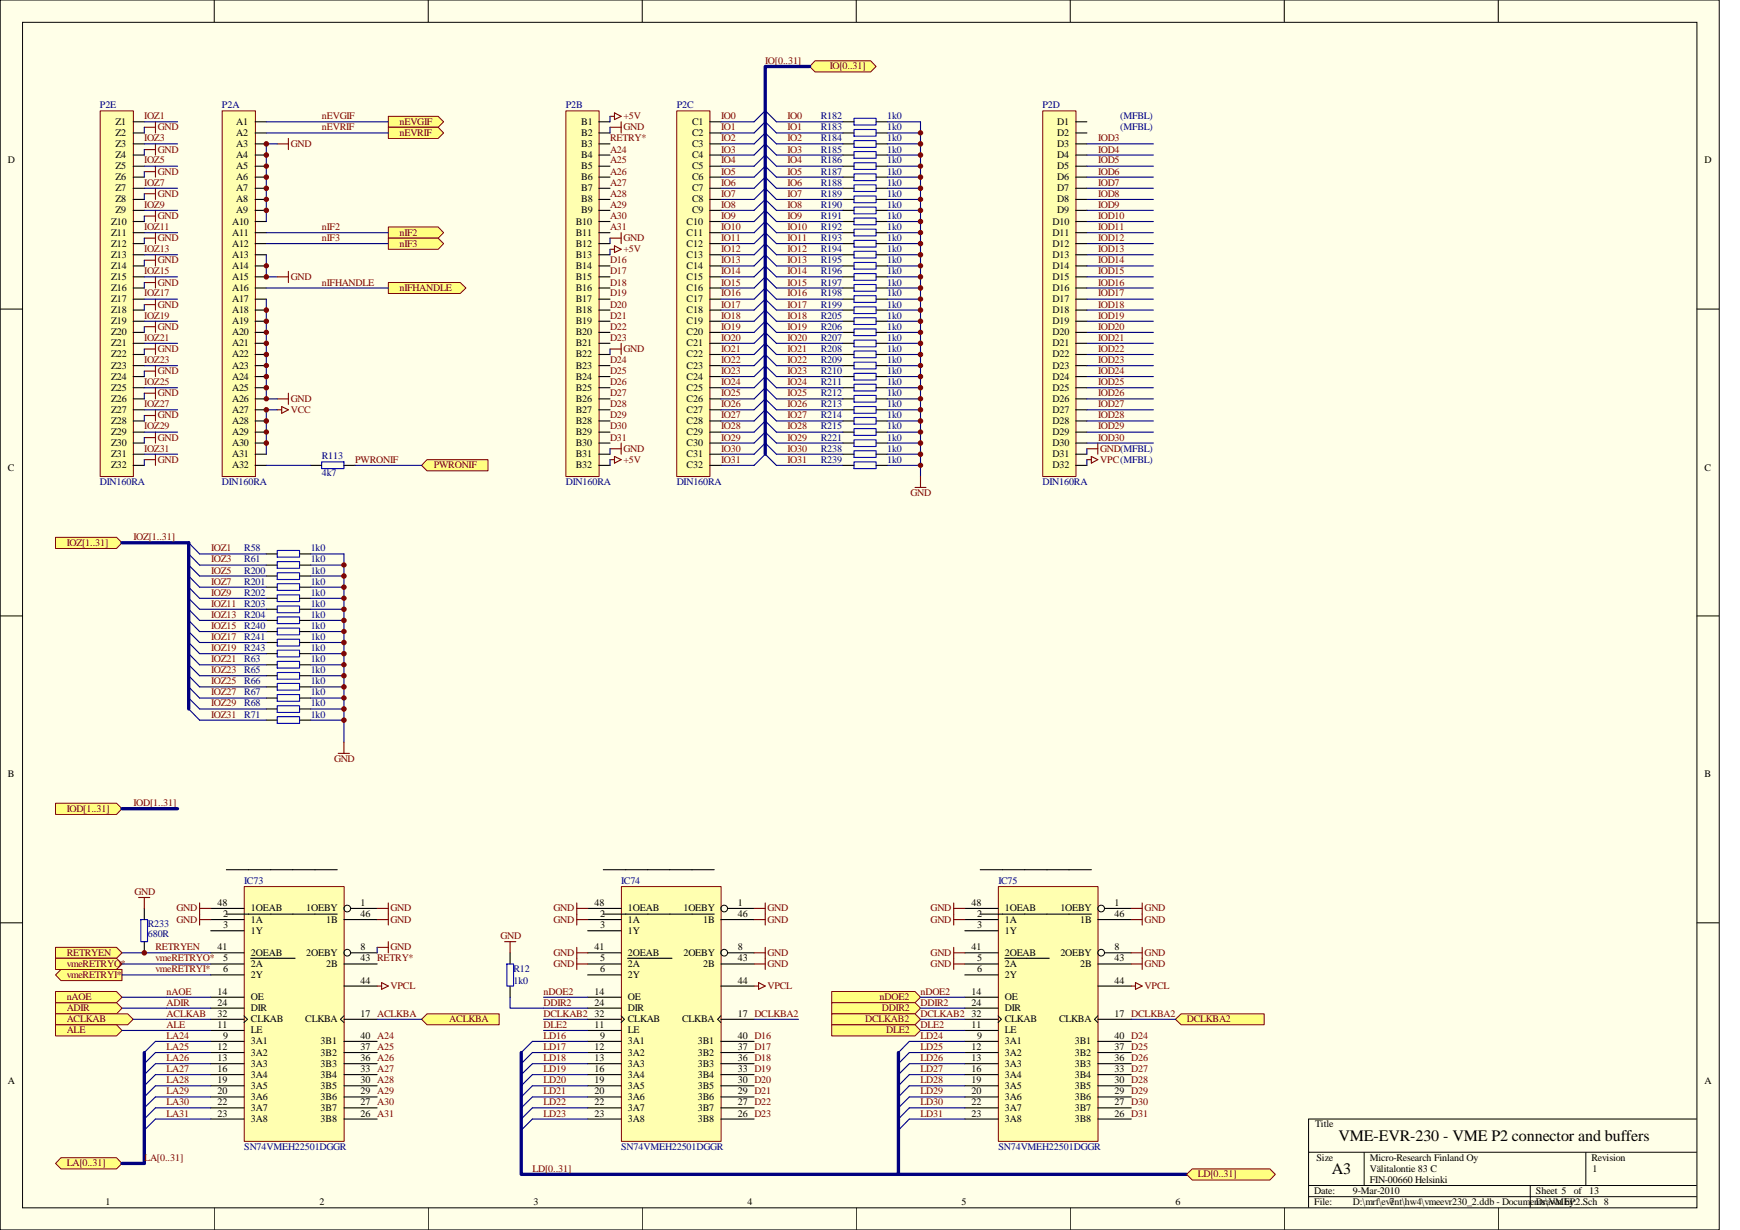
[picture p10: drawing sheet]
<svg xmlns="http://www.w3.org/2000/svg" width="297mm" height="210mm" viewBox="0 0 297 210" stroke-linecap="round" stroke-linejoin="round" font-family="sans-serif">
<defs><g id="words">
<g font-size="2.7">
<text x="228.5" y="194.7">VME-EVR-230 - VME P2 connector and buffers</text>
<text x="227.4" y="200.4">A3</text>
</g>
<g font-size="1.7" fill="#800000">
<text x="130.6" y="10.9">IO[0..31]</text>
<text x="141.6" y="11.9">IO[0..31]</text>
<text x="24.6" y="20.4">IOZ1</text>
<text x="26.9" y="22.2">GND</text>
<text x="54.9" y="20.4">nEVGIF</text>
<text x="54.9" y="22.2">nEVRIF</text>
<text x="68.2" y="21.3">nEVGIF</text>
<text x="68.2" y="23.2">nEVRIF</text>
<text x="106.4" y="22.2">GND</text>
<text x="106.4" y="20.4">+5V</text>
<text x="123.1" y="20.4">IO0</text>
<text x="123.1" y="22.2">IO1</text>
<text x="134.4" y="20.4">IO0</text>
<text x="134.4" y="22.2">IO1</text>
<text x="24.6" y="24.1">IOZ3</text>
<text x="24.6" y="27.9">IOZ5</text>
<text x="26.9" y="26">GND</text>
<text x="26.9" y="29.8">GND</text>
<text x="49.7" y="25.1">GND</text>
<text x="104.1" y="26">A24</text>
<text x="104.1" y="27.9">A25</text>
<text x="104.1" y="29.8">A26</text>
<text x="104.1" y="24.1">RETRY*</text>
<text x="123.1" y="24.1">IO2</text>
<text x="123.1" y="26">IO3</text>
<text x="123.1" y="27.9">IO4</text>
<text x="123.1" y="29.8">IO5</text>
<text x="134.4" y="24.1">IO2</text>
<text x="134.4" y="26">IO3</text>
<text x="134.4" y="27.9">IO4</text>
<text x="134.4" y="29.8">IO5</text>
<text x="187.4" y="24.1">IOD3</text>
<text x="187.4" y="26">IOD4</text>
<text x="187.4" y="27.9">IOD5</text>
<text x="187.4" y="29.8">IOD6</text>
<text x="24.6" y="31.7">IOZ7</text>
<text x="24.6" y="35.5">IOZ9</text>
<text x="26.9" y="33.6">GND</text>
<text x="104.1" y="31.7">A27</text>
<text x="104.1" y="33.6">A28</text>
<text x="104.1" y="35.5">A29</text>
<text x="123.1" y="31.7">IO6</text>
<text x="123.1" y="33.6">IO7</text>
<text x="123.1" y="35.5">IO8</text>
<text x="134.4" y="31.7">IO6</text>
<text x="134.4" y="33.6">IO7</text>
<text x="134.4" y="35.5">IO8</text>
<text x="187.4" y="31.7">IOD7</text>
<text x="187.4" y="33.6">IOD8</text>
<text x="187.4" y="35.5">IOD9</text>
<text x="24.6" y="39.2">IOZ11</text>
<text x="26.9" y="37.4">GND</text>
<text x="26.9" y="41.1">GND</text>
<text x="54.9" y="39.2">nIF2</text>
<text x="54.9" y="41.1">nIF3</text>
<text x="68.2" y="40.2">nIF2</text>
<text x="104.1" y="37.4">A30</text>
<text x="104.1" y="39.2">A31</text>
<text x="106.4" y="41.1">GND</text>
<text x="123.1" y="37.4">IO9</text>
<text x="123.1" y="39.2">IO10</text>
<text x="123.1" y="41.1">IO11</text>
<text x="134.4" y="37.4">IO9</text>
<text x="134.4" y="39.2">IO10</text>
<text x="134.4" y="41.1">IO11</text>
<text x="187.4" y="37.4">IOD10</text>
<text x="187.4" y="39.2">IOD11</text>
<text x="187.4" y="41.1">IOD12</text>
<text x="24.6" y="43.1">IOZ13</text>
<text x="24.6" y="46.8">IOZ15</text>
<text x="26.9" y="44.9">GND</text>
<text x="49.7" y="47.8">GND</text>
<text x="68.2" y="42.1">nIF3</text>
<text x="104.1" y="44.9">D16</text>
<text x="104.1" y="46.8">D17</text>
<text x="106.4" y="43.1">+5V</text>
<text x="123.1" y="43.1">IO12</text>
<text x="123.1" y="44.9">IO13</text>
<text x="123.1" y="46.8">IO14</text>
<text x="134.4" y="43.1">IO12</text>
<text x="134.4" y="44.9">IO13</text>
<text x="134.4" y="46.8">IO14</text>
<text x="187.4" y="43.1">IOD13</text>
<text x="187.4" y="44.9">IOD14</text>
<text x="187.4" y="46.8">IOD15</text>
<text x="24.6" y="50.6">IOZ17</text>
<text x="26.9" y="48.7">GND</text>
<text x="26.9" y="52.5">GND</text>
<text x="54.9" y="48.7">nIFHANDLE</text>
<text x="68.2" y="49.7">nIFHANDLE</text>
<text x="104.1" y="48.7">D18</text>
<text x="104.1" y="50.6">D19</text>
<text x="104.1" y="52.5">D20</text>
<text x="123.1" y="48.7">IO15</text>
<text x="123.1" y="50.6">IO16</text>
<text x="123.1" y="52.5">IO17</text>
<text x="134.4" y="48.7">IO15</text>
<text x="134.4" y="50.6">IO16</text>
<text x="134.4" y="52.5">IO17</text>
<text x="187.4" y="48.7">IOD16</text>
<text x="187.4" y="50.6">IOD17</text>
<text x="187.4" y="52.5">IOD18</text>
<text x="24.6" y="54.4">IOZ19</text>
<text x="24.6" y="58.2">IOZ21</text>
<text x="26.9" y="56.3">GND</text>
<text x="104.1" y="54.4">D21</text>
<text x="104.1" y="56.3">D22</text>
<text x="104.1" y="58.2">D23</text>
<text x="123.1" y="54.4">IO18</text>
<text x="123.1" y="56.3">IO19</text>
<text x="123.1" y="58.2">IO20</text>
<text x="134.4" y="54.4">IO18</text>
<text x="134.4" y="56.3">IO19</text>
<text x="134.4" y="58.2">IO20</text>
<text x="187.4" y="54.4">IOD19</text>
<text x="187.4" y="56.3">IOD20</text>
<text x="187.4" y="58.2">IOD21</text>
<text x="24.6" y="61.9">IOZ23</text>
<text x="24.6" y="65.7">IOZ25</text>
<text x="26.9" y="60.1">GND</text>
<text x="26.9" y="63.8">GND</text>
<text x="104.1" y="61.9">D24</text>
<text x="104.1" y="63.8">D25</text>
<text x="104.1" y="65.7">D26</text>
<text x="106.4" y="60.1">GND</text>
<text x="123.1" y="60.1">IO21</text>
<text x="123.1" y="61.9">IO22</text>
<text x="123.1" y="63.8">IO23</text>
<text x="123.1" y="65.7">IO24</text>
<text x="134.4" y="60.1">IO21</text>
<text x="134.4" y="61.9">IO22</text>
<text x="134.4" y="63.8">IO23</text>
<text x="134.4" y="65.7">IO24</text>
<text x="187.4" y="60.1">IOD22</text>
<text x="187.4" y="61.9">IOD23</text>
<text x="187.4" y="63.8">IOD24</text>
<text x="187.4" y="65.7">IOD25</text>
<text x="24.6" y="69.5">IOZ27</text>
<text x="26.9" y="67.6">GND</text>
<text x="26.9" y="71.4">GND</text>
<text x="49.7" y="70.4">VCC</text>
<text x="49.7" y="68.6">GND</text>
<text x="104.1" y="67.6">D27</text>
<text x="104.1" y="69.5">D28</text>
<text x="104.1" y="71.4">D29</text>
<text x="123.1" y="67.6">IO25</text>
<text x="123.1" y="69.5">IO26</text>
<text x="123.1" y="71.4">IO27</text>
<text x="134.4" y="67.6">IO25</text>
<text x="134.4" y="69.5">IO26</text>
<text x="134.4" y="71.4">IO27</text>
<text x="187.4" y="67.6">IOD26</text>
<text x="187.4" y="69.5">IOD27</text>
<text x="187.4" y="71.4">IOD28</text>
<text x="24.6" y="73.3">IOZ29</text>
<text x="24.6" y="77.1">IOZ31</text>
<text x="26.9" y="75.2">GND</text>
<text x="104.1" y="73.3">D30</text>
<text x="104.1" y="75.2">D31</text>
<text x="106.4" y="77.1">GND</text>
<text x="123.1" y="73.3">IO28</text>
<text x="123.1" y="75.2">IO29</text>
<text x="123.1" y="77.1">IO30</text>
<text x="134.4" y="73.3">IO28</text>
<text x="134.4" y="75.2">IO29</text>
<text x="134.4" y="77.1">IO30</text>
<text x="187.4" y="73.3">IOD29</text>
<text x="187.4" y="75.2">IOD30</text>
<text x="187.8" y="77.1">GND(MFBL)</text>
<text x="26.9" y="79">GND</text>
<text x="60.6" y="79">PWRONIF</text>
<text x="74" y="79.9">PWRONIF</text>
<text x="106.4" y="79">+5V</text>
<text x="123.1" y="79">IO31</text>
<text x="134.4" y="79">IO31</text>
<text x="187.8" y="79">VPC(MFBL)</text>
<text x="155.4" y="84.6">GND</text>
<text x="11.4" y="93.1">IOZ[1..31]</text>
<text x="22.8" y="92.2">IOZ[1..31]</text>
<text x="36" y="94.1">IOZ1</text>
<text x="36" y="96">IOZ3</text>
<text x="36" y="97.9">IOZ5</text>
<text x="36" y="99.8">IOZ7</text>
<text x="36" y="101.6">IOZ9</text>
<text x="36" y="103.5">IOZ11</text>
<text x="36" y="105.5">IOZ13</text>
<text x="36" y="107.3">IOZ15</text>
<text x="36" y="109.2">IOZ17</text>
<text x="36" y="111.1">IOZ19</text>
<text x="36" y="113">IOZ21</text>
<text x="36" y="114.9">IOZ23</text>
<text x="36" y="116.8">IOZ25</text>
<text x="36" y="118.7">IOZ27</text>
<text x="36" y="120.6">IOZ29</text>
<text x="36" y="122.5">IOZ31</text>
<text x="57" y="130">GND</text>
<text x="22.8" y="137.6">IOD[1..31]</text>
<text x="11.4" y="138.5">IOD[1..31]</text>
<text x="22.9" y="152.7">GND</text>
<text x="30.1" y="155.5">GND</text>
<text x="66.7" y="155.5">GND</text>
<text x="94.5" y="155.5">GND</text>
<text x="131" y="155.5">GND</text>
<text x="158.9" y="155.5">GND</text>
<text x="195.4" y="155.5">GND</text>
<text x="30.1" y="157.4">GND</text>
<text x="66.7" y="157.4">GND</text>
<text x="85.4" y="160.3">GND</text>
<text x="94.5" y="157.4">GND</text>
<text x="131" y="157.4">GND</text>
<text x="158.9" y="157.4">GND</text>
<text x="195.4" y="157.4">GND</text>
<text x="11.4" y="163.1">RETRYEN</text>
<text x="11.4" y="165">vmeRETRYO*</text>
<text x="11.4" y="166.9">vmeRETRYI*</text>
<text x="26.5" y="165.9">vmeRETRYI*</text>
<text x="26.5" y="164">vmeRETRYO*</text>
<text x="26.5" y="162.2">RETRYEN</text>
<text x="66.7" y="162.2">GND</text>
<text x="94.5" y="163.1">GND</text>
<text x="94.5" y="165">GND</text>
<text x="131" y="163.1">GND</text>
<text x="131" y="165">GND</text>
<text x="158.9" y="163.1">GND</text>
<text x="158.9" y="165">GND</text>
<text x="195.4" y="163.1">GND</text>
<text x="195.4" y="165">GND</text>
<text x="11.4" y="172.6">ADIR</text>
<text x="11.4" y="170.7">nAOE</text>
<text x="28.4" y="169.7">nAOE</text>
<text x="28.4" y="171.6">ADIR</text>
<text x="28.4" y="173.5">ACLKAB</text>
<text x="66.7" y="168.8">VPCL</text>
<text x="92.8" y="171.6">DDIR2</text>
<text x="92.8" y="169.7">nDOE2</text>
<text x="92.8" y="173.5">DCLKAB2</text>
<text x="131" y="168.8">VPCL</text>
<text x="150.2" y="170.7">nDOE2</text>
<text x="150.5" y="172.6">DDIR2</text>
<text x="157.1" y="171.6">DDIR2</text>
<text x="157.1" y="169.7">nDOE2</text>
<text x="157.1" y="173.5">DCLKAB2</text>
<text x="195.4" y="168.8">VPCL</text>
<text x="11.4" y="174.5">ACLKAB</text>
<text x="11.4" y="176.4">ALE</text>
<text x="28.4" y="175.4">ALE</text>
<text x="28.4" y="177.3">LA24</text>
<text x="28.4" y="179.2">LA25</text>
<text x="76.7" y="174.5">ACLKBA</text>
<text x="92.8" y="177.3">LD16</text>
<text x="92.8" y="179.2">LD17</text>
<text x="92.8" y="175.4">DLE2</text>
<text x="147.7" y="174.5">DCLKAB2</text>
<text x="151.3" y="176.4">DLE2</text>
<text x="157.1" y="177.3">LD24</text>
<text x="157.1" y="179.2">LD25</text>
<text x="157.1" y="175.4">DLE2</text>
<text x="202.6" y="174.5">DCLKBA2</text>
<text x="28.4" y="181.1">LA26</text>
<text x="28.4" y="183">LA27</text>
<text x="28.4" y="184.9">LA28</text>
<text x="92.8" y="181.1">LD18</text>
<text x="92.8" y="183">LD19</text>
<text x="92.8" y="184.9">LD20</text>
<text x="157.1" y="181.1">LD26</text>
<text x="157.1" y="183">LD27</text>
<text x="157.1" y="184.9">LD28</text>
<text x="28.4" y="186.7">LA29</text>
<text x="28.4" y="188.6">LA30</text>
<text x="28.4" y="190.5">LA31</text>
<text x="92.8" y="186.7">LD21</text>
<text x="92.8" y="188.6">LD22</text>
<text x="92.8" y="190.5">LD23</text>
<text x="157.1" y="186.7">LD29</text>
<text x="157.1" y="188.6">LD30</text>
<text x="157.1" y="190.5">LD31</text>
<text x="11.4" y="199.1">LA[0..31]</text>
<text x="24.6" y="198.1">LA[0..31]</text>
<text x="90.9" y="200">LD[0..31]</text>
<text x="204.5" y="200.9">LD[0..31]</text>
</g>
<g font-size="1.7" fill="#000080">
<text x="17.1" y="18.5">P2E</text>
<text x="37.9" y="18.5">P2A</text>
<text x="96.6" y="18.5">P2B</text>
<text x="115.5" y="18.5">P2C</text>
<text x="140.1" y="20.4">R182</text>
<text x="140.1" y="22.2">R183</text>
<text x="151.5" y="20.4">1k0</text>
<text x="151.5" y="22.2">1k0</text>
<text x="178" y="18.5">P2D</text>
<text x="191.2" y="20.4">(MFBL)</text>
<text x="191.2" y="22.2">(MFBL)</text>
<text x="140.1" y="24.1">R184</text>
<text x="140.1" y="26">R185</text>
<text x="140.1" y="27.9">R186</text>
<text x="140.1" y="29.8">R187</text>
<text x="151.5" y="24.1">1k0</text>
<text x="151.5" y="26">1k0</text>
<text x="151.5" y="27.9">1k0</text>
<text x="151.5" y="29.8">1k0</text>
<text x="140.1" y="31.7">R188</text>
<text x="140.1" y="33.6">R189</text>
<text x="140.1" y="35.5">R190</text>
<text x="151.5" y="31.7">1k0</text>
<text x="151.5" y="33.6">1k0</text>
<text x="151.5" y="35.5">1k0</text>
<text x="140.1" y="37.4">R191</text>
<text x="140.1" y="39.2">R192</text>
<text x="140.1" y="41.1">R193</text>
<text x="151.5" y="37.4">1k0</text>
<text x="151.5" y="39.2">1k0</text>
<text x="151.5" y="41.1">1k0</text>
<text x="140.1" y="43.1">R194</text>
<text x="140.1" y="44.9">R195</text>
<text x="140.1" y="46.8">R196</text>
<text x="151.5" y="43.1">1k0</text>
<text x="151.5" y="44.9">1k0</text>
<text x="151.5" y="46.8">1k0</text>
<text x="140.1" y="48.7">R197</text>
<text x="140.1" y="50.6">R198</text>
<text x="140.1" y="52.5">R199</text>
<text x="151.5" y="48.7">1k0</text>
<text x="151.5" y="50.6">1k0</text>
<text x="151.5" y="52.5">1k0</text>
<text x="140.1" y="54.4">R205</text>
<text x="140.1" y="56.3">R206</text>
<text x="140.1" y="58.2">R207</text>
<text x="151.5" y="54.4">1k0</text>
<text x="151.5" y="56.3">1k0</text>
<text x="151.5" y="58.2">1k0</text>
<text x="140.1" y="61.9">R209</text>
<text x="140.1" y="63.8">R210</text>
<text x="140.1" y="65.7">R211</text>
<text x="140.1" y="60.1">R208</text>
<text x="151.5" y="61.9">1k0</text>
<text x="151.5" y="63.8">1k0</text>
<text x="151.5" y="65.7">1k0</text>
<text x="151.5" y="60.1">1k0</text>
<text x="140.1" y="67.6">R212</text>
<text x="140.1" y="69.5">R213</text>
<text x="140.1" y="71.4">R214</text>
<text x="151.5" y="67.6">1k0</text>
<text x="151.5" y="69.5">1k0</text>
<text x="151.5" y="71.4">1k0</text>
<text x="140.1" y="73.3">R215</text>
<text x="140.1" y="75.2">R221</text>
<text x="140.1" y="77.1">R238</text>
<text x="151.5" y="73.3">1k0</text>
<text x="151.5" y="75.2">1k0</text>
<text x="151.5" y="77.1">1k0</text>
<text x="17.1" y="82.8">DIN160RA</text>
<text x="37.9" y="82.8">DIN160RA</text>
<text x="54.9" y="78.4">R113</text>
<text x="54.9" y="81.2">4k7</text>
<text x="96.6" y="82.8">DIN160RA</text>
<text x="115.5" y="82.8">DIN160RA</text>
<text x="140.1" y="79">R239</text>
<text x="151.5" y="79">1k0</text>
<text x="178" y="82.8">DIN160RA</text>
<text x="41.7" y="96">R61</text>
<text x="41.7" y="94.1">R58</text>
<text x="53" y="96">1k0</text>
<text x="53" y="94.1">1k0</text>
<text x="41.7" y="97.9">R200</text>
<text x="41.7" y="99.8">R201</text>
<text x="41.7" y="101.6">R202</text>
<text x="53" y="97.9">1k0</text>
<text x="53" y="99.8">1k0</text>
<text x="53" y="101.6">1k0</text>
<text x="41.7" y="103.5">R203</text>
<text x="41.7" y="105.5">R204</text>
<text x="41.7" y="107.3">R240</text>
<text x="53" y="103.5">1k0</text>
<text x="53" y="105.5">1k0</text>
<text x="53" y="107.3">1k0</text>
<text x="41.7" y="111.1">R243</text>
<text x="41.7" y="109.2">R241</text>
<text x="41.7" y="113">R63</text>
<text x="53" y="111.1">1k0</text>
<text x="53" y="109.2">1k0</text>
<text x="53" y="113">1k0</text>
<text x="41.7" y="114.9">R65</text>
<text x="41.7" y="116.8">R66</text>
<text x="41.7" y="118.7">R67</text>
<text x="53" y="114.9">1k0</text>
<text x="53" y="116.8">1k0</text>
<text x="53" y="118.7">1k0</text>
<text x="41.7" y="120.6">R68</text>
<text x="41.7" y="122.5">R71</text>
<text x="53" y="120.6">1k0</text>
<text x="53" y="122.5">1k0</text>
<text x="41.7" y="150.8">IC73</text>
<text x="106" y="150.8">IC74</text>
<text x="170.4" y="150.8">IC75</text>
<text x="25.2" y="158.2">R233</text>
<text x="25.2" y="159.9">680R</text>
<text x="87.7" y="165.9">R12</text>
<text x="87.7" y="167.9">1k0</text>
<text x="41.7" y="196.2">SN74VMEH22501DGGR</text>
<text x="106" y="196.2">SN74VMEH22501DGGR</text>
<text x="170.4" y="196.2">SN74VMEH22501DGGR</text>
</g>
<g font-size="1.7">
<text x="19.7" y="21.3">Z1</text>
<text x="19.7" y="23.2">Z2</text>
<text x="40.3" y="21.3">A1</text>
<text x="40.3" y="23.2">A2</text>
<text x="99.2" y="21.3">B1</text>
<text x="99.2" y="23.2">B2</text>
<text x="118.1" y="21.3">C1</text>
<text x="118.1" y="23.2">C2</text>
<text x="180.5" y="21.3">D1</text>
<text x="180.5" y="23.2">D2</text>
<text x="1.4" y="27.9">D</text>
<text x="19.7" y="25.1">Z3</text>
<text x="19.7" y="27">Z4</text>
<text x="19.7" y="28.9">Z5</text>
<text x="40.3" y="25.1">A3</text>
<text x="40.3" y="27">A4</text>
<text x="40.3" y="28.9">A5</text>
<text x="99.2" y="25.1">B3</text>
<text x="99.2" y="27">B4</text>
<text x="99.2" y="28.9">B5</text>
<text x="118.1" y="25.1">C3</text>
<text x="118.1" y="27">C4</text>
<text x="118.1" y="28.9">C5</text>
<text x="180.5" y="25.1">D3</text>
<text x="180.5" y="27">D4</text>
<text x="180.5" y="28.9">D5</text>
<text x="291" y="27.9">D</text>
<text x="19.7" y="30.7">Z6</text>
<text x="19.7" y="32.6">Z7</text>
<text x="19.7" y="34.5">Z8</text>
<text x="40.3" y="30.7">A6</text>
<text x="40.3" y="32.6">A7</text>
<text x="40.3" y="34.5">A8</text>
<text x="99.2" y="30.7">B6</text>
<text x="99.2" y="32.6">B7</text>
<text x="99.2" y="34.5">B8</text>
<text x="118.1" y="30.7">C6</text>
<text x="118.1" y="32.6">C7</text>
<text x="118.1" y="34.5">C8</text>
<text x="180.5" y="30.7">D6</text>
<text x="180.5" y="32.6">D7</text>
<text x="180.5" y="34.5">D8</text>
<text x="19" y="38.3">Z10</text>
<text x="19" y="40.2">Z11</text>
<text x="19.7" y="36.4">Z9</text>
<text x="39.6" y="38.3">A10</text>
<text x="39.6" y="40.2">A11</text>
<text x="40.3" y="36.4">A9</text>
<text x="98.3" y="38.3">B10</text>
<text x="98.3" y="40.2">B11</text>
<text x="99.2" y="36.4">B9</text>
<text x="117.2" y="38.3">C10</text>
<text x="117.2" y="40.2">C11</text>
<text x="118.1" y="36.4">C9</text>
<text x="179.7" y="38.3">D10</text>
<text x="179.7" y="40.2">D11</text>
<text x="180.5" y="36.4">D9</text>
<text x="19" y="42.1">Z12</text>
<text x="19" y="44">Z13</text>
<text x="19" y="45.9">Z14</text>
<text x="19" y="47.8">Z15</text>
<text x="39.6" y="42.1">A12</text>
<text x="39.6" y="44">A13</text>
<text x="39.6" y="45.9">A14</text>
<text x="39.6" y="47.8">A15</text>
<text x="98.3" y="42.1">B12</text>
<text x="98.3" y="44">B13</text>
<text x="98.3" y="45.9">B14</text>
<text x="98.3" y="47.8">B15</text>
<text x="117.2" y="42.1">C12</text>
<text x="117.2" y="44">C13</text>
<text x="117.2" y="45.9">C14</text>
<text x="117.2" y="47.8">C15</text>
<text x="179.7" y="42.1">D12</text>
<text x="179.7" y="44">D13</text>
<text x="179.7" y="45.9">D14</text>
<text x="179.7" y="47.8">D15</text>
<text x="19" y="49.7">Z16</text>
<text x="19" y="51.6">Z17</text>
<text x="19" y="53.4">Z18</text>
<text x="39.6" y="49.7">A16</text>
<text x="39.6" y="51.6">A17</text>
<text x="39.6" y="53.4">A18</text>
<text x="98.3" y="49.7">B16</text>
<text x="98.3" y="51.6">B17</text>
<text x="98.3" y="53.4">B18</text>
<text x="117.2" y="49.7">C16</text>
<text x="117.2" y="51.6">C17</text>
<text x="117.2" y="53.4">C18</text>
<text x="179.7" y="49.7">D16</text>
<text x="179.7" y="51.6">D17</text>
<text x="179.7" y="53.4">D18</text>
<text x="19" y="55.3">Z19</text>
<text x="19" y="57.2">Z20</text>
<text x="19" y="59.1">Z21</text>
<text x="39.6" y="55.3">A19</text>
<text x="39.6" y="57.2">A20</text>
<text x="39.6" y="59.1">A21</text>
<text x="98.3" y="55.3">B19</text>
<text x="98.3" y="57.2">B20</text>
<text x="98.3" y="59.1">B21</text>
<text x="117.2" y="55.3">C19</text>
<text x="117.2" y="57.2">C20</text>
<text x="117.2" y="59.1">C21</text>
<text x="179.7" y="55.3">D19</text>
<text x="179.7" y="57.2">D20</text>
<text x="179.7" y="59.1">D21</text>
<text x="19" y="61">Z22</text>
<text x="19" y="62.9">Z23</text>
<text x="19" y="64.8">Z24</text>
<text x="39.6" y="61">A22</text>
<text x="39.6" y="62.9">A23</text>
<text x="39.6" y="64.8">A24</text>
<text x="98.3" y="61">B22</text>
<text x="98.3" y="62.9">B23</text>
<text x="98.3" y="64.8">B24</text>
<text x="117.2" y="61">C22</text>
<text x="117.2" y="62.9">C23</text>
<text x="117.2" y="64.8">C24</text>
<text x="179.7" y="61">D22</text>
<text x="179.7" y="62.9">D23</text>
<text x="179.7" y="64.8">D24</text>
<text x="19" y="66.7">Z25</text>
<text x="19" y="68.6">Z26</text>
<text x="19" y="70.4">Z27</text>
<text x="39.6" y="66.7">A25</text>
<text x="39.6" y="68.6">A26</text>
<text x="39.6" y="70.4">A27</text>
<text x="98.3" y="66.7">B25</text>
<text x="98.3" y="68.6">B26</text>
<text x="98.3" y="70.4">B27</text>
<text x="117.2" y="66.7">C25</text>
<text x="117.2" y="68.6">C26</text>
<text x="117.2" y="70.4">C27</text>
<text x="179.7" y="66.7">D25</text>
<text x="179.7" y="68.6">D26</text>
<text x="179.7" y="70.4">D27</text>
<text x="19" y="72.3">Z28</text>
<text x="19" y="74.3">Z29</text>
<text x="19" y="76.1">Z30</text>
<text x="39.6" y="72.3">A28</text>
<text x="39.6" y="74.3">A29</text>
<text x="39.6" y="76.1">A30</text>
<text x="98.3" y="72.3">B28</text>
<text x="98.3" y="74.3">B29</text>
<text x="98.3" y="76.1">B30</text>
<text x="117.2" y="72.3">C28</text>
<text x="117.2" y="74.3">C29</text>
<text x="117.2" y="76.1">C30</text>
<text x="179.7" y="72.3">D28</text>
<text x="179.7" y="74.3">D29</text>
<text x="179.7" y="76.1">D30</text>
<text x="1.4" y="80.3">C</text>
<text x="19" y="78">Z31</text>
<text x="19" y="79.9">Z32</text>
<text x="39.6" y="78">A31</text>
<text x="39.6" y="79.9">A32</text>
<text x="98.3" y="78">B31</text>
<text x="98.3" y="79.9">B32</text>
<text x="117.2" y="78">C31</text>
<text x="117.2" y="79.9">C32</text>
<text x="179.7" y="78">D31</text>
<text x="179.7" y="79.9">D32</text>
<text x="291" y="80.3">C</text>
<text x="1.4" y="132.7">B</text>
<text x="291" y="132.7">B</text>
<text x="37.1" y="154.6">48</text>
<text x="42.8" y="155.5">1OEAB</text>
<text x="52.3" y="155.5">1OEBY</text>
<text x="61.5" y="154.6">1</text>
<text x="101.5" y="154.6">48</text>
<text x="107.2" y="155.5">1OEAB</text>
<text x="116.7" y="155.5">1OEBY</text>
<text x="125.9" y="154.6">1</text>
<text x="165.9" y="154.6">48</text>
<text x="171.5" y="155.5">1OEAB</text>
<text x="181" y="155.5">1OEBY</text>
<text x="190.3" y="154.6">1</text>
<text x="38.1" y="156.5">2</text>
<text x="38.1" y="158.4">3</text>
<text x="42.8" y="157.4">1A</text>
<text x="42.8" y="159.3">1Y</text>
<text x="55.7" y="157.4">1B</text>
<text x="61.5" y="156.5">46</text>
<text x="102.4" y="156.5">2</text>
<text x="102.4" y="158.4">3</text>
<text x="107.2" y="157.4">1A</text>
<text x="107.2" y="159.3">1Y</text>
<text x="120.1" y="157.4">1B</text>
<text x="125.9" y="156.5">46</text>
<text x="166.8" y="156.5">2</text>
<text x="166.8" y="158.4">3</text>
<text x="171.5" y="157.4">1A</text>
<text x="171.5" y="159.3">1Y</text>
<text x="184.4" y="157.4">1B</text>
<text x="190.3" y="156.5">46</text>
<text x="37.1" y="162.2">41</text>
<text x="38.1" y="164">5</text>
<text x="38.1" y="165.9">6</text>
<text x="42.8" y="165">2A</text>
<text x="42.8" y="166.9">2Y</text>
<text x="42.8" y="163.1">2OEAB</text>
<text x="52.3" y="163.1">2OEBY</text>
<text x="55.7" y="165">2B</text>
<text x="61.5" y="162.2">8</text>
<text x="61.5" y="167.9">44</text>
<text x="61.5" y="164">43 RETRY*</text>
<text x="101.5" y="162.2">41</text>
<text x="102.4" y="164">5</text>
<text x="102.4" y="165.9">6</text>
<text x="107.2" y="165">2A</text>
<text x="107.2" y="166.9">2Y</text>
<text x="107.2" y="163.1">2OEAB</text>
<text x="116.7" y="163.1">2OEBY</text>
<text x="120.1" y="165">2B</text>
<text x="125.9" y="162.2">8</text>
<text x="125.9" y="164">43</text>
<text x="125.9" y="167.9">44</text>
<text x="165.9" y="162.2">41</text>
<text x="166.8" y="164">5</text>
<text x="166.8" y="165.9">6</text>
<text x="171.5" y="165">2A</text>
<text x="171.5" y="166.9">2Y</text>
<text x="171.5" y="163.1">2OEAB</text>
<text x="181" y="163.1">2OEBY</text>
<text x="184.4" y="165">2B</text>
<text x="190.3" y="162.2">8</text>
<text x="190.3" y="164">43</text>
<text x="190.3" y="167.9">44</text>
<text x="37.1" y="169.7">14</text>
<text x="37.1" y="171.6">24</text>
<text x="37.1" y="173.5">32</text>
<text x="42.8" y="170.7">OE</text>
<text x="42.8" y="172.6">DIR</text>
<text x="61.5" y="173.5">17 ACLKBA</text>
<text x="101.5" y="169.7">14</text>
<text x="101.5" y="171.6">24</text>
<text x="101.5" y="173.5">32</text>
<text x="107.2" y="170.7">OE</text>
<text x="107.2" y="172.6">DIR</text>
<text x="125.9" y="173.5">17 DCLKBA2</text>
<text x="165.9" y="169.7">14</text>
<text x="165.9" y="171.6">24</text>
<text x="165.9" y="173.5">32</text>
<text x="171.5" y="170.7">OE</text>
<text x="171.5" y="172.6">DIR</text>
<text x="190.3" y="173.5">17 DCLKBA2</text>
<text x="37.1" y="175.4">11</text>
<text x="37.1" y="179.2">12</text>
<text x="38.1" y="177.3">9</text>
<text x="42.8" y="174.5">CLKAB</text>
<text x="42.8" y="176.4">LE</text>
<text x="42.8" y="178.2">3A1</text>
<text x="52.1" y="174.5">CLKBA</text>
<text x="54.7" y="178.2">3B1</text>
<text x="61.5" y="177.3">40 A24</text>
<text x="61.5" y="179.2">37 A25</text>
<text x="101.5" y="175.4">11</text>
<text x="101.5" y="179.2">12</text>
<text x="102.4" y="177.3">9</text>
<text x="107.2" y="174.5">CLKAB</text>
<text x="107.2" y="176.4">LE</text>
<text x="107.2" y="178.2">3A1</text>
<text x="116.5" y="174.5">CLKBA</text>
<text x="119.1" y="178.2">3B1</text>
<text x="125.9" y="177.3">40 D16</text>
<text x="125.9" y="179.2">37 D17</text>
<text x="165.9" y="175.4">11</text>
<text x="165.9" y="179.2">12</text>
<text x="166.8" y="177.3">9</text>
<text x="171.5" y="174.5">CLKAB</text>
<text x="171.5" y="176.4">LE</text>
<text x="171.5" y="178.2">3A1</text>
<text x="180.8" y="174.5">CLKBA</text>
<text x="183.5" y="178.2">3B1</text>
<text x="190.3" y="177.3">40 D24</text>
<text x="190.3" y="179.2">37 D25</text>
<text x="1.4" y="185">A</text>
<text x="37.1" y="181.1">13</text>
<text x="37.1" y="183">16</text>
<text x="37.1" y="184.9">19</text>
<text x="42.8" y="180.1">3A2</text>
<text x="42.8" y="182">3A3</text>
<text x="42.8" y="183.9">3A4</text>
<text x="42.8" y="185.8">3A5</text>
<text x="54.7" y="180.1">3B2</text>
<text x="54.7" y="182">3B3</text>
<text x="54.7" y="183.9">3B4</text>
<text x="54.7" y="185.8">3B5</text>
<text x="61.5" y="181.1">36 A26</text>
<text x="61.5" y="183">33 A27</text>
<text x="61.5" y="184.9">30 A28</text>
<text x="101.5" y="181.1">13</text>
<text x="101.5" y="183">16</text>
<text x="101.5" y="184.9">19</text>
<text x="107.2" y="180.1">3A2</text>
<text x="107.2" y="182">3A3</text>
<text x="107.2" y="183.9">3A4</text>
<text x="107.2" y="185.8">3A5</text>
<text x="119.1" y="180.1">3B2</text>
<text x="119.1" y="182">3B3</text>
<text x="119.1" y="183.9">3B4</text>
<text x="119.1" y="185.8">3B5</text>
<text x="125.9" y="181.1">36 D18</text>
<text x="125.9" y="183">33 D19</text>
<text x="125.9" y="184.9">30 D20</text>
<text x="165.9" y="181.1">13</text>
<text x="165.9" y="183">16</text>
<text x="165.9" y="184.9">19</text>
<text x="171.5" y="180.1">3A2</text>
<text x="171.5" y="182">3A3</text>
<text x="171.5" y="183.9">3A4</text>
<text x="171.5" y="185.8">3A5</text>
<text x="183.5" y="180.1">3B2</text>
<text x="183.5" y="182">3B3</text>
<text x="183.5" y="183.9">3B4</text>
<text x="183.5" y="185.8">3B5</text>
<text x="190.3" y="181.1">36 D26</text>
<text x="190.3" y="183">33 D27</text>
<text x="190.3" y="184.9">30 D28</text>
<text x="291" y="185">A</text>
<text x="37.1" y="186.7">20</text>
<text x="37.1" y="188.6">22</text>
<text x="37.1" y="190.5">23</text>
<text x="42.8" y="187.7">3A6</text>
<text x="42.8" y="189.6">3A7</text>
<text x="42.8" y="191.5">3A8</text>
<text x="54.7" y="187.7">3B6</text>
<text x="54.7" y="189.6">3B7</text>
<text x="54.7" y="191.5">3B8</text>
<text x="61.5" y="186.7">29 A29</text>
<text x="61.5" y="188.6">27 A30</text>
<text x="61.5" y="190.5">26 A31</text>
<text x="101.5" y="186.7">20</text>
<text x="101.5" y="188.6">22</text>
<text x="101.5" y="190.5">23</text>
<text x="107.2" y="187.7">3A6</text>
<text x="107.2" y="189.6">3A7</text>
<text x="107.2" y="191.5">3A8</text>
<text x="119.1" y="187.7">3B6</text>
<text x="119.1" y="189.6">3B7</text>
<text x="119.1" y="191.5">3B8</text>
<text x="125.9" y="186.7">29 D21</text>
<text x="125.9" y="188.6">27 D22</text>
<text x="125.9" y="190.5">26 D23</text>
<text x="165.9" y="186.7">20</text>
<text x="165.9" y="188.6">22</text>
<text x="165.9" y="190.5">23</text>
<text x="171.5" y="187.7">3A6</text>
<text x="171.5" y="189.6">3A7</text>
<text x="171.5" y="191.5">3A8</text>
<text x="183.5" y="187.7">3B6</text>
<text x="183.5" y="189.6">3B7</text>
<text x="183.5" y="191.5">3B8</text>
<text x="190.3" y="186.7">29 D29</text>
<text x="190.3" y="188.6">27 D30</text>
<text x="190.3" y="190.5">26 D31</text>
<text x="224.5" y="192.4">Title</text>
<text x="224.4" y="203.8">Date:</text>
<text x="224.7" y="198.1">Size</text>
<text x="231" y="203.8">9-Mar-2010</text>
<text x="233.8" y="198.1">Micro-Research Finland Oy</text>
<text x="233.8" y="200">Välitalontie 83 C</text>
<text x="233.8" y="201.9">FIN-00660 Helsinki</text>
<text x="262.2" y="203.8">Sheet 5</text>
<text x="268.6" y="203.8">of</text>
<text x="271.3" y="203.8">13</text>
<text x="271.7" y="198.1">Revision</text>
<text x="271.9" y="200">1</text>
<text x="18" y="205.7">1</text>
<text x="54.6" y="205.7">2</text>
<text x="91.1" y="205.7">3</text>
<text x="127.6" y="205.7">4</text>
<text x="164.2" y="205.7">5</text>
<text x="200.7" y="205.7">6</text>
<text x="224.4" y="205.7">File:</text>
<text x="231" y="205.7">D:\mrf\event\hw4\vmeevr230_2.ddb - Documents\VMEP2.Sch 8</text>
<text x="237.2" y="205.7">7</text>
<text x="262.2" y="205.7">Drawn by:</text>
</g>
</g></defs>
<path d="M0 0h293.5v209.9h-293.5z" fill="#ffffe8"/>
<g fill="none" stroke="#000" stroke-width=".17">
<path d="M0 0h293.5v209.9h-293.5zM3.8 3.8h285.9v202.3h-285.9zM36.6 0v3.8M73.1 0v3.8M109.6 0v3.8M146.2 0v3.8M182.7 0v3.8M219.2 0v3.8M255.8 0v3.8M0 52.7h3.8M289.6 52.7h3.9M0 105.1h3.8"/>
<path d="M289.6 105.1h3.9M0 157.5h3.8M289.6 157.5h3.9M223.4 196.6h66.2M232.9 196.6v5.7M270.7 196.6v5.7M289.6 191h-66.2v15.1M36.6 206.1v3.8M73.1 206.1v3.8M109.6 206.1v3.8M146.2 206.1v3.8M182.7 206.1v3.8"/>
<path d="M219.2 206.1v3.8M223.4 202.3h66.2M223.4 204.2h66.2M255.8 206.1v3.8M261.2 202.3v3.8"/>
</g>
<path d="M38 19h5.6v62.3h-5.6z" fill="#ffffb0"/>
<path d="M37.9 18.9h5.7v62.4h-5.7z" fill="none" stroke="#800000" stroke-width=".17"/>
<g fill="none" stroke="#000" stroke-width=".19">
<path d="M43.6 20.8h1.9M43.6 22.7h1.9M43.6 24.6h1.9M43.6 26.5h1.9M43.6 28.4h1.9M43.6 30.2h1.9M43.6 32.1h1.9M43.6 34h1.9M43.6 35.9h1.9M43.6 37.8h1.9M43.6 39.7h1.9M43.6 41.6h1.9"/>
<path d="M43.6 43.5h1.9M43.6 45.4h1.9M43.6 47.2h1.9M43.6 49.1h1.9M43.6 51.1h1.9M43.6 52.9h1.9M43.6 54.8h1.9M43.6 56.7h1.9M43.6 58.6h1.9M43.6 60.5h1.9M43.6 62.4h1.9M43.6 64.3h1.9"/>
<path d="M43.6 66.2h1.9M43.6 68.1h1.9M43.6 69.9h1.9M43.6 71.8h1.9M43.6 73.7h1.9M43.6 75.6h1.9M43.6 77.5h1.9M43.6 79.4h1.9"/>
</g>
<path d="M96.6 19h5.7v62.3h-5.7z" fill="#ffffb0"/>
<path d="M96.6 18.9h5.7v62.4h-5.7z" fill="none" stroke="#800000" stroke-width=".17"/>
<g fill="none" stroke="#000" stroke-width=".19">
<path d="M102.2 20.8h1.9M102.2 22.7h1.9M102.2 24.6h1.9M102.2 26.5h1.9M102.2 28.4h1.9M102.2 30.2h1.9M102.2 32.1h1.9M102.2 34h1.9M102.2 35.9h1.9M102.2 37.8h1.9M102.2 39.7h1.9M102.2 41.6h1.9"/>
<path d="M102.2 43.5h1.9M102.2 45.4h1.9M102.2 47.2h1.9M102.2 49.1h1.9M102.2 51.1h1.9M102.2 52.9h1.9M102.2 54.8h1.9M102.2 56.7h1.9M102.2 58.6h1.9M102.2 60.5h1.9M102.2 62.4h1.9M102.2 64.3h1.9"/>
<path d="M102.2 66.2h1.9M102.2 68.1h1.9M102.2 69.9h1.9M102.2 71.8h1.9M102.2 73.7h1.9M102.2 75.6h1.9M102.2 77.5h1.9M102.2 79.4h1.9"/>
</g>
<path d="M115.6 19h5.6v62.3h-5.6z" fill="#ffffb0"/>
<path d="M115.5 18.9h5.7v62.4h-5.7z" fill="none" stroke="#800000" stroke-width=".17"/>
<g fill="none" stroke="#000" stroke-width=".19">
<path d="M121.2 20.8h1.9M121.2 22.7h1.9M121.2 24.6h1.9M121.2 26.5h1.9M121.2 28.4h1.9M121.2 30.2h1.9M121.2 32.1h1.9M121.2 34h1.9M121.2 35.9h1.9M121.2 37.8h1.9M121.2 39.7h1.9M121.2 41.6h1.9"/>
<path d="M121.2 43.5h1.9M121.2 45.4h1.9M121.2 47.2h1.9M121.2 49.1h1.9M121.2 51.1h1.9M121.2 52.9h1.9M121.2 54.8h1.9M121.2 56.7h1.9M121.2 58.6h1.9M121.2 60.5h1.9M121.2 62.4h1.9M121.2 64.3h1.9"/>
<path d="M121.2 66.2h1.9M121.2 68.1h1.9M121.2 69.9h1.9M121.2 71.8h1.9M121.2 73.7h1.9M121.2 75.6h1.9M121.2 77.5h1.9M121.2 79.4h1.9"/>
</g>
<path d="M178.1 19h5.6v62.3h-5.6z" fill="#ffffb0"/>
<path d="M178 18.9h5.7v62.4h-5.7z" fill="none" stroke="#800000" stroke-width=".17"/>
<g fill="none" stroke="#000" stroke-width=".19">
<path d="M183.6 20.8h1.9M183.6 22.7h1.9M183.6 24.6h1.9M183.6 26.5h1.9M183.6 28.4h1.9M183.6 30.2h1.9M183.6 32.1h1.9M183.6 34h1.9M183.6 35.9h1.9M183.6 37.8h1.9M183.6 39.7h1.9M183.6 41.6h1.9"/>
<path d="M183.6 43.5h1.9M183.6 45.4h1.9M183.6 47.2h1.9M183.6 49.1h1.9M183.6 51.1h1.9M183.6 52.9h1.9M183.6 54.8h1.9M183.6 56.7h1.9M183.6 58.6h1.9M183.6 60.5h1.9M183.6 62.4h1.9M183.6 64.3h1.9"/>
<path d="M183.6 66.2h1.9M183.6 68.1h1.9M183.6 69.9h1.9M183.6 71.8h1.9M183.6 73.7h1.9M183.6 75.6h1.9M183.6 77.5h1.9M183.6 79.4h1.9"/>
</g>
<path d="M17.1 19h5.7v62.3h-5.7z" fill="#ffffb0"/>
<path d="M17.1 18.9h5.7v62.4h-5.7z" fill="none" stroke="#800000" stroke-width=".17"/>
<g fill="none" stroke="#000" stroke-width=".19">
<path d="M22.7 20.8h1.9M22.7 22.7h1.9M22.7 24.6h1.9M22.7 26.5h1.9M22.7 28.4h1.9M22.7 30.2h1.9M22.7 32.1h1.9M22.7 34h1.9M22.7 35.9h1.9M22.7 37.8h1.9M22.7 39.7h1.9M22.7 41.6h1.9"/>
<path d="M22.7 43.5h1.9M22.7 45.4h1.9M22.7 47.2h1.9M22.7 49.1h1.9M22.7 51.1h1.9M22.7 52.9h1.9M22.7 54.8h1.9M22.7 56.7h1.9M22.7 58.6h1.9M22.7 60.5h1.9M22.7 62.4h1.9M22.7 64.3h1.9"/>
<path d="M22.7 66.2h1.9M22.7 68.1h1.9M22.7 69.9h1.9M22.7 71.8h1.9M22.7 73.7h1.9M22.7 75.6h1.9M22.7 77.5h1.9M22.7 79.4h1.9"/>
</g>
<g fill="none" stroke="#800000" stroke-width=".19">
<path d="M104.1 19.9h.8M104.9 19.3l1.1 .6-1.1 .5zM24.6 21.7h1.9M24.6 25.5h1.9M24.6 29.3h1.9M24.6 33.1h1.9M24.6 36.9h1.9M26.5 20.8v1.9M26.5 24.6v1.9M26.5 28.4v1.8M26.5 32.1v1.9M26.5 35.9v1.9"/>
<path d="M26.5 39.7v1.9M104.1 21.7h1.9M106 20.8v1.9M106 39.7v1.9M24.6 40.6h1.9M24.6 44.4h1.9M24.6 48.2h1.9M24.6 52h1.9M24.6 55.8h1.9M24.6 59.6h1.9M26.5 43.5v1.9M26.5 47.2v1.9"/>
<path d="M26.5 51.1v1.8M26.5 54.8v1.9M26.5 58.6v1.9M104.1 40.6h1.9M104.1 59.6h1.9M104.1 42.5h.8M104.9 42l1.1 .5-1.1 .6zM106 58.6v1.9M24.6 63.3h1.9M24.6 67.1h1.9M24.6 70.9h1.9M24.6 74.7h1.9"/>
<path d="M24.6 78.4h1.9M26.5 62.4v1.9M26.5 66.2v1.9M26.5 69.9v1.9M26.5 73.7v1.9M26.5 77.5v1.9M104.1 78.4h.8M104.1 76.6h1.9M104.9 77.9l1.1 .5-1.1 .6zM106 75.6v1.9M185.5 78.4h.8M185.5 76.6h1.9"/>
<path d="M186.3 77.9l1.1 .5-1.1 .6zM187.4 75.6v1.9"/>
</g>
<g fill="none" stroke="#000080" stroke-width=".19">
<path d="M104.1 19.9v.9M24.6 21.7v1M24.6 25.5v1M24.6 29.3v.9M24.6 33.1v.9M24.6 36.9v.9M104.1 21.7v1M24.6 40.6v1M24.6 44.4v1M24.6 48.2v.9M24.6 52v.9M24.6 55.8v.9"/>
<path d="M24.6 59.6v.9M104.1 40.6v1M104.1 42.5v1M104.1 59.6v.9M24.6 63.3v1M24.6 67.1v1M24.6 70.9v.9M24.6 74.7v.9M24.6 78.4v1M104.1 76.6v.9M104.1 78.4v1M185.5 76.6v.9"/>
<path d="M185.5 78.4v1"/>
</g>
<path d="M106.1 151.3h17v43.5h-17z" fill="#ffffb0"/>
<path d="M106.1 151.3h17v43.5h-17z" fill="none" stroke="#800000" stroke-width=".17"/>
<g fill="none" stroke="#000" stroke-width=".17">
<path d="M106 173.4l.6 .5-.6 .6M123.1 173.4l-.6 .5 .6 .6"/>
<circle cx="123.6" cy="155" r=".57"/>
<circle cx="123.6" cy="162.6" r=".57"/>
</g>
<g fill="none" stroke="#000" stroke-width=".19">
<path d="M100.3 155h5.7M100.3 156.9h5.7M100.3 158.8h5.7M103 148.4h18.9M103 156h18.9M123.1 156.9h5.6M124.2 155h4.5M100.3 162.6h5.7M100.3 164.5h5.7M100.3 166.4h5.7M100.3 170.2h5.7M100.3 172h5.7"/>
<path d="M100.3 173.9h5.7M100.3 175.9h5.7M100.3 177.7h5.7M100.3 179.6h5.7M107.1 163.5h7.6M123.1 164.5h5.6M123.1 173.9h5.6M123.1 177.7h5.6M123.1 179.6h5.6M123.1 168.3h5.6M124.2 162.6h4.5M100.3 181.5h5.7"/>
<path d="M100.3 183.4h5.7M100.3 185.3h5.7M100.3 187.2h5.7M100.3 189.1h5.7M100.3 191h5.7M123.1 181.5h5.6M123.1 183.4h5.6M123.1 185.3h5.6M123.1 187.2h5.6M123.1 189.1h5.6M123.1 191h5.6"/>
</g>
<path d="M170.5 151.3h16.9v43.5h-16.9z" fill="#ffffb0"/>
<path d="M170.4 151.3h17v43.5h-17z" fill="none" stroke="#800000" stroke-width=".17"/>
<g fill="none" stroke="#000" stroke-width=".17">
<path d="M170.4 173.4l.5 .5-.5 .6M187.4 173.4l-.5 .5 .5 .6"/>
<circle cx="188" cy="155" r=".57"/>
<circle cx="188" cy="162.6" r=".57"/>
</g>
<g fill="none" stroke="#000" stroke-width=".19">
<path d="M164.7 155h5.7M164.7 156.9h5.7M164.7 158.8h5.7M167.3 148.4h19M167.3 156h19M187.4 156.9h5.7M188.5 155h4.6M164.7 162.6h5.7M164.7 164.5h5.7M164.7 166.4h5.7M164.7 170.2h5.7M164.7 172h5.7"/>
<path d="M164.7 173.9h5.7M164.7 175.9h5.7M164.7 177.7h5.7M164.7 179.6h5.7M171.5 163.5h7.6M187.4 164.5h5.7M187.4 173.9h5.7M187.4 177.7h5.7M187.4 179.6h5.7M187.4 168.3h5.7M188.5 162.6h4.6M164.7 181.5h5.7"/>
<path d="M164.7 183.4h5.7M164.7 185.3h5.7M164.7 187.2h5.7M164.7 189.1h5.7M164.7 191h5.7M187.4 181.5h5.7M187.4 183.4h5.7M187.4 185.3h5.7M187.4 187.2h5.7M187.4 189.1h5.7M187.4 191h5.7"/>
</g>
<path d="M41.7 151.3h17.1v43.5h-17.1z" fill="#ffffb0"/>
<path d="M41.7 151.3h17.1v43.5h-17.1z" fill="none" stroke="#800000" stroke-width=".17"/>
<g fill="none" stroke="#000" stroke-width=".17">
<path d="M41.7 173.4l.5 .5-.5 .6M58.7 173.4l-.6 .5 .6 .6"/>
<circle cx="59.3" cy="155" r=".57"/>
<circle cx="59.3" cy="162.6" r=".57"/>
</g>
<g fill="none" stroke="#000" stroke-width=".19">
<path d="M24.6 155v1.9M36 155h5.7M36 156.9h5.7M36 158.8h5.7M38.6 148.4h19M38.6 156h19M58.7 156.9h5.7M59.9 155h4.5M24.6 160.7v1.9M36 162.6h5.7M36 164.5h5.7M36 166.4h5.7"/>
<path d="M36 170.2h5.7M36 172h5.7M36 173.9h5.7M36 175.9h5.7M36 177.7h5.7M36 179.6h5.7M42.8 163.5h7.6M58.7 164.5h5.7M58.7 173.9h5.7M58.7 177.7h5.7M58.7 179.6h5.7M58.7 168.3h5.7"/>
<path d="M59.9 162.6h4.5M36 181.5h5.7M36 183.4h5.7M36 185.3h5.7M36 187.2h5.7M36 189.1h5.7M36 191h5.7M58.7 181.5h5.7M58.7 183.4h5.7M58.7 185.3h5.7M58.7 187.2h5.7M58.7 189.1h5.7"/>
<path d="M58.7 191h5.7"/>
</g>
<g fill="none" stroke="#800000" stroke-width=".19">
<path d="M23.7 153.2h1.9M24.6 153.2v1.8M34.1 155h1.9M34.1 156.9h1.9M34.1 154.1v3.8M64.4 155h1.9M64.4 156.9h1.9M66.3 154.1v3.8M98.5 154.1v3.8M98.5 155h1.8M98.5 156.9h1.8M128.7 155h1.9"/>
<path d="M128.7 156.9h1.9M130.6 154.1v3.8M162.8 155h1.9M162.8 156.9h1.9M162.8 154.1v3.8M193.1 155h1.9M193.1 156.9h1.9M195 154.1v3.8M64.4 168.3h.7M64.4 161.7h1.9M65.1 167.7l1.2 .6-1.2 .5zM66.3 160.7v1.9"/>
<path d="M98.5 161.7v3.7M98.5 162.6h1.8M98.5 164.5h1.8M128.7 168.3h.8M128.7 162.6h1.9M128.7 164.5h1.9M129.5 167.7l1.1 .6-1.1 .5zM130.6 161.7v3.7M162.8 162.6h1.9M162.8 164.5h1.9M162.8 161.7v3.7M193.1 168.3h.7"/>
<path d="M193.1 162.6h1.9M193.1 164.5h1.9M193.8 167.7l1.2 .6-1.2 .5zM195 161.7v3.7"/>
</g>
<path d="M20.8 162.6h15.2M64.4 161.7v.9" fill="none" stroke="#000080" stroke-width=".19"/>
<path d="M24 156.9h1.2v3.8h-1.2z" fill="none" stroke="#00f" stroke-width=".19"/>
<path d="M9.5 161.7h10.4l.9 .9-.9 .9h-10.4z" fill-rule="evenodd" fill="#ffff80"/>
<path d="M9.5 161.7h10.4l.9 .9-.9 .9h-10.4z" fill="none" stroke="#800000" stroke-width=".17"/>
<path d="M9.5 163.5h10.4l.9 1-.9 .9h-10.4z" fill-rule="evenodd" fill="#ffff80"/>
<path d="M9.5 163.5h10.4l.9 1-.9 .9h-10.4z" fill="none" stroke="#800000" stroke-width=".17"/>
<path d="M9.5 166.4l.9-1h10.4v1.9h-10.4z" fill-rule="evenodd" fill="#ffff80"/>
<path d="M9.5 166.4l.9-1h10.4v1.9h-10.4z" fill="none" stroke="#800000" stroke-width=".17"/>
<path d="M20.8 164.5h15.2M20.8 166.4h15.2M28.4 170.2h7.6M36 177.7h-9.5l-1.9 1.9M36 179.6h-9.5l-1.9 1.9M36 181.5h-9.5l-1.9 1.9M36 183.4h-9.5l-1.9 1.9M36 185.3h-9.5l-1.9 1.9M36 187.2h-9.5l-1.9 1.9M36 189.1h-9.5l-1.9 1.9" fill="none" stroke="#000080" stroke-width=".19"/>
<path d="M24.6 179.6v18.9" fill="none" stroke="#000080" stroke-width=".57"/>
<path d="M10.4 197.6h9.5l.9 .9-.9 1h-9.5l-.9-1z" fill-rule="evenodd" fill="#ffff80"/>
<path d="M10.4 197.6h9.5l.9 .9-.9 1h-9.5l-.9-1z" fill="none" stroke="#800000" stroke-width=".17"/>
<path d="M9.5 171.1h10.4l.9 .9-.9 1h-10.4z" fill-rule="evenodd" fill="#ffff80"/>
<path d="M9.5 171.1h10.4l.9 .9-.9 1h-10.4z" fill="none" stroke="#800000" stroke-width=".17"/>
<path d="M9.5 169.2h10.4l.9 1-.9 .9h-10.4z" fill-rule="evenodd" fill="#ffff80"/>
<path d="M9.5 169.2h10.4l.9 1-.9 .9h-10.4z" fill="none" stroke="#800000" stroke-width=".17"/>
<path d="M9.5 173h12.3l.9 .9-.9 1h-12.3z" fill-rule="evenodd" fill="#ffff80"/>
<path d="M9.5 173h12.3l.9 .9-.9 1h-12.3z" fill="none" stroke="#800000" stroke-width=".17"/>
<path d="M72 173.9l.9-.9h12.3v1.9h-12.3z" fill-rule="evenodd" fill="#ffff80"/>
<path d="M72 173.9l.9-.9h12.3v1.9h-12.3z" fill="none" stroke="#800000" stroke-width=".17"/>
<path d="M9.5 174.9h10.4l.9 1-.9 .9h-10.4z" fill-rule="evenodd" fill="#ffff80"/>
<path d="M9.5 174.9h10.4l.9 1-.9 .9h-10.4z" fill="none" stroke="#800000" stroke-width=".17"/>
<path d="M20.8 198.5h3.8M153.4 200.4h49.2" fill="none" stroke="#000080" stroke-width=".57"/>
<g fill="none" stroke="#000080" stroke-width=".19">
<path d="M28.4 172h7.6M28.4 173.9h7.6M28.4 175.9h7.6M64.4 173.9h7.6M90.9 177.7l-1.9 1.9M90.9 179.6l-1.9 1.9M155.2 177.7l-1.8 1.9M155.2 179.6l-1.8 1.9M36 191h-9.5l-1.9 1.9M90.9 181.5l-1.9 1.9M90.9 183.4l-1.9 1.9M90.9 185.3l-1.9 1.9"/>
<path d="M90.9 187.2l-1.9 1.9M90.9 189.1l-1.9 1.9M90.9 191l-1.9 1.9M155.2 181.5l-1.8 1.9M155.2 183.4l-1.8 1.9M155.2 185.3l-1.8 1.9M155.2 187.2l-1.8 1.9M155.2 189.1l-1.8 1.9M155.2 191l-1.8 1.9"/>
</g>
<path d="M202.6 200.4l.9-.9h13.3l.9 .9-.9 1h-13.3z" fill-rule="evenodd" fill="#ffff80"/>
<path d="M202.6 200.4l.9-.9h13.3l.9 .9-.9 1h-13.3z" fill="none" stroke="#800000" stroke-width=".17"/>
<path d="M89 179.6v20.8h64.4v-20.8" fill="none" stroke="#000080" stroke-width=".57"/>
<g fill="none" stroke="#000080" stroke-width=".19">
<path d="M90.9 177.7h9.4M90.9 179.6h9.4M155.2 177.7h9.5M155.2 179.6h9.5M90.9 181.5h9.4M90.9 183.4h9.4M90.9 185.3h9.4M90.9 187.2h9.4M90.9 189.1h9.4M90.9 191h9.4M155.2 181.5h9.5M155.2 183.4h9.5"/>
<path d="M155.2 185.3h9.5M155.2 187.2h9.5M155.2 189.1h9.5M155.2 191h9.5"/>
</g>
<path d="M142 169.2h14.2l.9 1-.9 .9h-14.2z" fill-rule="evenodd" fill="#ffff80"/>
<path d="M142 169.2h14.2l.9 1-.9 .9h-14.2z" fill="none" stroke="#800000" stroke-width=".17"/>
<path d="M142 171.1h14.2l.9 .9-.9 1h-14.2z" fill-rule="evenodd" fill="#ffff80"/>
<path d="M142 171.1h14.2l.9 .9-.9 1h-14.2z" fill="none" stroke="#800000" stroke-width=".17"/>
<path d="M142 173h14.2l.9 .9-.9 1h-14.2z" fill-rule="evenodd" fill="#ffff80"/>
<path d="M142 173h14.2l.9 .9-.9 1h-14.2z" fill="none" stroke="#800000" stroke-width=".17"/>
<path d="M142 174.9h14.2l.9 1-.9 .9h-14.2z" fill-rule="evenodd" fill="#ffff80"/>
<path d="M142 174.9h14.2l.9 1-.9 .9h-14.2z" fill="none" stroke="#800000" stroke-width=".17"/>
<path d="M200.7 173.9l.9-.9h14.2v1.9h-14.2z" fill-rule="evenodd" fill="#ffff80"/>
<path d="M200.7 173.9l.9-.9h14.2v1.9h-14.2z" fill="none" stroke="#800000" stroke-width=".17"/>
<path d="M123.1 20.8h5.6M92.8 170.2h7.5M92.8 172h7.5M92.8 173.9h7.5M92.8 175.9h7.5M128.7 173.9h7.6M157.1 170.2h7.6M157.1 172h7.6M157.1 173.9h7.6M157.1 175.9h7.6M193.1 173.9h7.6" fill="none" stroke="#000080" stroke-width=".19"/>
<path d="M139.1 10.4h9.5l1 .9-1 1h-9.5l-.9-1z" fill-rule="evenodd" fill="#ffff80"/>
<path d="M139.1 10.4h9.5l1 .9-1 1h-9.5l-.9-1z" fill="none" stroke="#800000" stroke-width=".17"/>
<path d="M9.5 91.7h10.4l.9 .9-.9 1h-10.4z" fill-rule="evenodd" fill="#ffff80"/>
<path d="M9.5 91.7h10.4l.9 .9-.9 1h-10.4z" fill="none" stroke="#800000" stroke-width=".17"/>
<path d="M66.3 19.9h8.5l.9 .9-.9 .9h-8.5z" fill-rule="evenodd" fill="#ffff80"/>
<path d="M66.3 19.9h8.5l.9 .9-.9 .9h-8.5z" fill="none" stroke="#800000" stroke-width=".17"/>
<path d="M66.3 21.7h8.5l.9 1-.9 .9h-8.5z" fill-rule="evenodd" fill="#ffff80"/>
<path d="M66.3 21.7h8.5l.9 1-.9 .9h-8.5z" fill="none" stroke="#800000" stroke-width=".17"/>
<path d="M45.5 20.8h20.8M45.5 22.7h20.8M47.3 69.9h-1.8v7.6" fill="none" stroke="#000080" stroke-width=".19"/>
<path d="M47.3 69.9h.8M48.1 69.4l1.1 .5-1.1 .6z" fill="none" stroke="#800000" stroke-width=".19"/>
<path d="M54.9 78.8h3.8v1.2h-3.8z" fill="none" stroke="#00f" stroke-width=".19"/>
<path d="M53 79.4h1.9M58.7 79.4h1.9" fill="none" stroke="#000" stroke-width=".19"/>
<path d="M72.9 78.4h10.4v1.9h-10.4l-.9-.9z" fill-rule="evenodd" fill="#ffff80"/>
<path d="M72.9 78.4h10.4v1.9h-10.4l-.9-.9z" fill="none" stroke="#800000" stroke-width=".17"/>
<path d="M45.5 51.1v17h1.8M45.5 79.4h7.5M60.6 79.4h11.4M20.8 170.2h7.6M20.8 172h7.6M20.8 175.9h7.6M22.7 173.9h5.7M87.1 170.2v1.8h5.7" fill="none" stroke="#000080" stroke-width=".19"/>
<path d="M47.3 68.1h1.9M49.2 67.1v1.9M86.1 160.7h2M87.1 160.7v1.9" fill="none" stroke="#800000" stroke-width=".19"/>
<path d="M20.8 92.6h11.4" fill="none" stroke="#000080" stroke-width=".57"/>
<path d="M86.5 164.5h1.2v3.8h-1.2z" fill="none" stroke="#00f" stroke-width=".19"/>
<path d="M87.1 162.6v1.9M87.1 168.3v1.9" fill="none" stroke="#000" stroke-width=".19"/>
<path d="M66.3 48.2h12.3l.9 .9-.9 1h-12.3z" fill-rule="evenodd" fill="#ffff80"/>
<path d="M66.3 48.2h12.3l.9 .9-.9 1h-12.3z" fill="none" stroke="#800000" stroke-width=".17"/>
<path d="M45.5 49.1h20.8M45.5 47.2h1.8" fill="none" stroke="#000080" stroke-width=".19"/>
<path d="M47.3 24.6h1.9M49.2 23.6v1.9M47.3 47.2h1.9M49.2 46.3v1.9" fill="none" stroke="#800000" stroke-width=".19"/>
<path d="M66.3 38.7h8.5l.9 1-.9 .9h-8.5z" fill-rule="evenodd" fill="#ffff80"/>
<path d="M66.3 38.7h8.5l.9 1-.9 .9h-8.5z" fill="none" stroke="#800000" stroke-width=".17"/>
<path d="M66.3 40.6h8.5l.9 1-.9 .9h-8.5z" fill-rule="evenodd" fill="#ffff80"/>
<path d="M66.3 40.6h8.5l.9 1-.9 .9h-8.5z" fill="none" stroke="#800000" stroke-width=".17"/>
<g fill="none" stroke="#000080" stroke-width=".19">
<path d="M24.6 39.7h5.7M24.6 24.6h5.7M24.6 28.4h5.7M24.6 32.1h5.7M24.6 35.9h5.7M24.6 20.8h5.7M45.5 39.7h20.8M47.3 24.6h-1.8v13.2M123.1 39.7h5.6l1.9-1.9 1.9 1.9h11.4M123.1 22.7h5.6l1.9-1.9 1.9 1.9h11.4M123.1 24.6h5.6l1.9-1.9 1.9 1.9h11.4M123.1 26.5h5.6l1.9-1.9 1.9 1.9h11.4"/>
<path d="M123.1 28.4h5.6l1.9-1.9 1.9 1.9h11.4M123.1 30.2h5.6l1.9-1.8 1.9 1.8h11.4M123.1 32.1h5.6l1.9-1.9 1.9 1.9h11.4M123.1 34h5.6l1.9-1.9 1.9 1.9h11.4M123.1 35.9h5.6l1.9-1.9 1.9 1.9h11.4M123.1 37.8h5.6l1.9-1.9 1.9 1.9h11.4M128.7 20.8l1.9-1.9 1.9 1.9h11.4M24.6 43.5h5.7M24.6 47.2h5.7M24.6 51.1h5.7M24.6 54.8h5.7M24.6 58.6h5.7"/>
<path d="M45.5 41.6h20.8M45.5 43.5v3.7M123.1 41.6h5.6l1.9-1.9 1.9 1.9h11.4M123.1 43.5h5.6l1.9-1.9 1.9 1.9h11.4M123.1 47.2h5.6l1.9-1.8 1.9 1.8h11.4M123.1 45.4h5.6l1.9-1.9 1.9 1.9h11.4M123.1 49.1h5.6l1.9-1.9 1.9 1.9h11.4M123.1 51.1h5.6l1.9-2 1.9 2h11.4M123.1 52.9h5.6l1.9-1.8 1.9 1.8h11.4M123.1 54.8h5.6l1.9-1.9 1.9 1.9h11.4M123.1 56.7h5.6l1.9-1.9 1.9 1.9h11.4M123.1 58.6h5.6l1.9-1.9 1.9 1.9h11.4"/>
<path d="M24.6 62.4h5.7M24.6 66.2h5.7M24.6 69.9h5.7M24.6 73.7h5.7M24.6 77.5h5.7M123.1 60.5h5.6l1.9-1.9 1.9 1.9h11.4M123.1 62.4h5.6l1.9-1.9 1.9 1.9h11.4M123.1 64.3h5.6l1.9-1.9 1.9 1.9h11.4M123.1 66.2h5.6l1.9-1.9 1.9 1.9h11.4M123.1 68.1h5.6l1.9-1.9 1.9 1.9h11.4M123.1 69.9h5.6l1.9-1.8 1.9 1.8h11.4M123.1 71.8h5.6l1.9-1.9 1.9 1.9h11.4"/>
<path d="M123.1 73.7h5.6l1.9-1.9 1.9 1.9h11.4M123.1 75.6h5.6l1.9-1.9 1.9 1.9h11.4M123.1 77.5h5.6l1.9-1.9 1.9 1.9h11.4M123.1 79.4h5.6l1.9-1.9 1.9 1.9h11.4M32.2 96.4l1.9 1.9h11.4M32.2 98.3l1.9 1.9h11.4M53 98.3h5.7v28.4M32.2 100.2l1.9 1.9h11.4M32.2 102.1l1.9 1.9h11.4M32.2 104l1.9 1.9h11.4M32.2 105.9l1.9 1.9h11.4M32.2 107.8l1.9 1.8h11.4"/>
<path d="M32.2 109.6l1.9 1.9M53 100.2h5.7M53 102.1h5.7M53 104h5.7M53 105.9h5.7M53 107.8h5.7M53 109.6h5.7"/>
</g>
<path d="M138.2 11.3h-7.6v66.2M32.2 92.6v28.4" fill="none" stroke="#000080" stroke-width=".57"/>
<g fill="none" stroke="#00f" stroke-width=".19">
<path d="M145.8 20.2h3.8v1.1h-3.8zM145.8 24h3.8v1.1h-3.8zM145.8 25.9h3.8v1.1h-3.8zM145.8 27.8h3.8v1.1h-3.8zM145.8 29.7h3.8v1.1h-3.8zM145.8 31.5h3.8v1.2h-3.8zM145.8 33.4h3.8v1.2h-3.8zM145.8 35.3h3.8v1.2h-3.8zM145.8 37.2h3.8v1.2h-3.8zM145.8 22.1h3.8v1.1h-3.8zM145.8 39.1h3.8v1.2h-3.8zM145.8 42.9h3.8v1.1h-3.8z"/>
<path d="M145.8 44.8h3.8v1.1h-3.8zM145.8 46.7h3.8v1.1h-3.8zM145.8 48.6h3.8v1.1h-3.8zM145.8 50.5h3.8v1.1h-3.8zM145.8 52.4h3.8v1.1h-3.8zM145.8 54.2h3.8v1.2h-3.8zM145.8 56.1h3.8v1.2h-3.8zM145.8 41h3.8v1.2h-3.8zM145.8 58h3.8v1.2h-3.8zM145.8 59.9h3.8v1.1h-3.8zM145.8 61.8h3.8v1.1h-3.8zM145.8 63.7h3.8v1.2h-3.8z"/>
<path d="M145.8 65.6h3.8v1.1h-3.8zM145.8 67.5h3.8v1.1h-3.8zM145.8 69.4h3.8v1.1h-3.8zM145.8 71.2h3.8v1.2h-3.8zM145.8 73.2h3.8v1.1h-3.8zM145.8 75.1h3.8v1.1h-3.8zM145.8 76.9h3.8v1.2h-3.8zM145.8 78.8h3.8v1.2h-3.8zM47.3 97.7h3.8v1.2h-3.8zM47.3 99.6h3.8v1.2h-3.8zM47.3 111h3.8v1.1h-3.8zM47.3 101.5h3.8v1.2h-3.8z"/>
<path d="M47.3 103.4h3.8v1.2h-3.8zM47.3 105.3h3.8v1.1h-3.8zM47.3 107.2h3.8v1.1h-3.8zM47.3 109.1h3.8v1.1h-3.8z"/>
</g>
<g fill="none" stroke="#000" stroke-width=".19">
<path d="M143.9 20.8h1.9M143.9 24.6h1.9M143.9 26.5h1.9M143.9 28.4h1.9M143.9 30.2h1.9M143.9 32.1h1.9M143.9 34h1.9M143.9 35.9h1.9M143.9 37.8h1.9M143.9 22.7h1.9M143.9 39.7h1.9M149.6 20.8h1.9"/>
<path d="M149.6 24.6h1.9M149.6 26.5h1.9M149.6 28.4h1.9M149.6 30.2h1.9M149.6 32.1h1.9M149.6 34h1.9M149.6 35.9h1.9M149.6 37.8h1.9M149.6 22.7h1.9M149.6 39.7h1.9M143.9 43.5h1.9M143.9 45.4h1.9"/>
<path d="M143.9 47.2h1.9M143.9 49.1h1.9M143.9 51.1h1.9M143.9 52.9h1.9M143.9 54.8h1.9M143.9 56.7h1.9M143.9 41.6h1.9M143.9 58.6h1.9M149.6 43.5h1.9M149.6 45.4h1.9M149.6 47.2h1.9M149.6 49.1h1.9"/>
<path d="M149.6 51.1h1.9M149.6 52.9h1.9M149.6 54.8h1.9M149.6 56.7h1.9M149.6 41.6h1.9M149.6 58.6h1.9M143.9 62.4h1.9M143.9 64.3h1.9M143.9 66.2h1.9M143.9 68.1h1.9M143.9 69.9h1.9M143.9 71.8h1.9"/>
<path d="M143.9 73.7h1.9M143.9 75.6h1.9M143.9 60.5h1.9M143.9 77.5h1.9M143.9 79.4h1.9M149.6 62.4h1.9M149.6 64.3h1.9M149.6 66.2h1.9M149.6 68.1h1.9M149.6 69.9h1.9M149.6 71.8h1.9M149.6 73.7h1.9"/>
<path d="M149.6 75.6h1.9M149.6 60.5h1.9M149.6 77.5h1.9M149.6 79.4h1.9M45.5 98.3h1.8M51.1 98.3h1.9M45.5 111.5h1.8M45.5 100.2h1.8M45.5 102.1h1.8M45.5 104h1.8M45.5 105.9h1.8M45.5 107.8h1.8"/>
<path d="M45.5 109.6h1.8M51.1 111.5h1.9M51.1 100.2h1.9M51.1 102.1h1.9M51.1 104h1.9M51.1 105.9h1.9M51.1 107.8h1.9M51.1 109.6h1.9"/>
</g>
<circle cx="58.7" cy="100.2" r=".38" fill="#800000"/>
<circle cx="58.7" cy="100.2" r=".38" fill="none" stroke="#800000" stroke-width=".17"/>
<circle cx="58.7" cy="102.1" r=".37" fill="#800000"/>
<circle cx="58.7" cy="102.1" r=".37" fill="none" stroke="#800000" stroke-width=".17"/>
<circle cx="58.7" cy="104" r=".38" fill="#800000"/>
<circle cx="58.7" cy="104" r=".38" fill="none" stroke="#800000" stroke-width=".17"/>
<circle cx="58.7" cy="105.9" r=".38" fill="#800000"/>
<circle cx="58.7" cy="105.9" r=".38" fill="none" stroke="#800000" stroke-width=".17"/>
<circle cx="58.7" cy="107.8" r=".37" fill="#800000"/>
<circle cx="58.7" cy="107.8" r=".37" fill="none" stroke="#800000" stroke-width=".17"/>
<circle cx="58.7" cy="109.6" r=".38" fill="#800000"/>
<circle cx="58.7" cy="109.6" r=".38" fill="none" stroke="#800000" stroke-width=".17"/>
<path d="M156.2 83.2h1.9M157.1 81.3v1.9M57.7 128.6h1.9M58.7 126.7v1.9" fill="none" stroke="#800000" stroke-width=".19"/>
<g fill="none" stroke="#000080" stroke-width=".19">
<path d="M157.1 20.8v60.5M151.5 58.6h5.6M151.5 60.5h5.6M151.5 62.4h5.6M151.5 64.3h5.6M151.5 66.2h5.6M151.5 68.1h5.6M151.5 69.9h5.6M151.5 71.8h5.6M151.5 73.7h5.6M151.5 75.6h5.6M151.5 77.5h5.6"/>
<path d="M151.5 79.4h5.6"/>
</g>
<circle cx="157.1" cy="58.6" r=".38" fill="#800000"/>
<circle cx="157.1" cy="58.6" r=".38" fill="none" stroke="#800000" stroke-width=".17"/>
<circle cx="157.1" cy="60.5" r=".38" fill="#800000"/>
<circle cx="157.1" cy="60.5" r=".38" fill="none" stroke="#800000" stroke-width=".17"/>
<circle cx="157.1" cy="62.4" r=".37" fill="#800000"/>
<circle cx="157.1" cy="62.4" r=".37" fill="none" stroke="#800000" stroke-width=".17"/>
<circle cx="157.1" cy="64.3" r=".38" fill="#800000"/>
<circle cx="157.1" cy="64.3" r=".38" fill="none" stroke="#800000" stroke-width=".17"/>
<circle cx="157.1" cy="66.2" r=".38" fill="#800000"/>
<circle cx="157.1" cy="66.2" r=".38" fill="none" stroke="#800000" stroke-width=".17"/>
<circle cx="157.1" cy="68.1" r=".37" fill="#800000"/>
<circle cx="157.1" cy="68.1" r=".37" fill="none" stroke="#800000" stroke-width=".17"/>
<circle cx="157.1" cy="69.9" r=".38" fill="#800000"/>
<circle cx="157.1" cy="69.9" r=".38" fill="none" stroke="#800000" stroke-width=".17"/>
<circle cx="157.1" cy="71.8" r=".38" fill="#800000"/>
<circle cx="157.1" cy="71.8" r=".38" fill="none" stroke="#800000" stroke-width=".17"/>
<circle cx="157.1" cy="73.7" r=".37" fill="#800000"/>
<circle cx="157.1" cy="73.7" r=".37" fill="none" stroke="#800000" stroke-width=".17"/>
<circle cx="157.1" cy="75.6" r=".38" fill="#800000"/>
<circle cx="157.1" cy="75.6" r=".38" fill="none" stroke="#800000" stroke-width=".17"/>
<circle cx="157.1" cy="77.5" r=".38" fill="#800000"/>
<circle cx="157.1" cy="77.5" r=".38" fill="none" stroke="#800000" stroke-width=".17"/>
<circle cx="157.1" cy="79.4" r=".37" fill="#800000"/>
<circle cx="157.1" cy="79.4" r=".37" fill="none" stroke="#800000" stroke-width=".17"/>
<path d="M151.5 35.9h5.6M151.5 37.8h5.6M151.5 39.7h5.6M151.5 41.6h5.6M151.5 43.5h5.6M151.5 45.4h5.6M151.5 47.2h5.6M151.5 49.1h5.6M151.5 51.1h5.6M151.5 52.9h5.6M151.5 54.8h5.6M151.5 56.7h5.6" fill="none" stroke="#000080" stroke-width=".19"/>
<circle cx="157.1" cy="35.9" r=".38" fill="#800000"/>
<circle cx="157.1" cy="35.9" r=".38" fill="none" stroke="#800000" stroke-width=".17"/>
<circle cx="157.1" cy="37.8" r=".38" fill="#800000"/>
<circle cx="157.1" cy="37.8" r=".38" fill="none" stroke="#800000" stroke-width=".17"/>
<circle cx="157.1" cy="39.7" r=".37" fill="#800000"/>
<circle cx="157.1" cy="39.7" r=".37" fill="none" stroke="#800000" stroke-width=".17"/>
<circle cx="157.1" cy="41.6" r=".38" fill="#800000"/>
<circle cx="157.1" cy="41.6" r=".38" fill="none" stroke="#800000" stroke-width=".17"/>
<circle cx="157.1" cy="43.5" r=".38" fill="#800000"/>
<circle cx="157.1" cy="43.5" r=".38" fill="none" stroke="#800000" stroke-width=".17"/>
<circle cx="157.1" cy="45.4" r=".37" fill="#800000"/>
<circle cx="157.1" cy="45.4" r=".37" fill="none" stroke="#800000" stroke-width=".17"/>
<circle cx="157.1" cy="47.2" r=".38" fill="#800000"/>
<circle cx="157.1" cy="47.2" r=".38" fill="none" stroke="#800000" stroke-width=".17"/>
<circle cx="157.1" cy="49.1" r=".38" fill="#800000"/>
<circle cx="157.1" cy="49.1" r=".38" fill="none" stroke="#800000" stroke-width=".17"/>
<circle cx="157.1" cy="51" r=".37" fill="#800000"/>
<circle cx="157.1" cy="51" r=".37" fill="none" stroke="#800000" stroke-width=".17"/>
<circle cx="157.1" cy="52.9" r=".38" fill="#800000"/>
<circle cx="157.1" cy="52.9" r=".38" fill="none" stroke="#800000" stroke-width=".17"/>
<circle cx="157.1" cy="54.8" r=".38" fill="#800000"/>
<circle cx="157.1" cy="54.8" r=".38" fill="none" stroke="#800000" stroke-width=".17"/>
<circle cx="157.1" cy="56.7" r=".37" fill="#800000"/>
<circle cx="157.1" cy="56.7" r=".37" fill="none" stroke="#800000" stroke-width=".17"/>
<path d="M151.5 20.8h5.6M151.5 22.7h5.6M151.5 24.6h5.6M151.5 26.5h5.6M151.5 28.4h5.6M151.5 30.2h5.6M151.5 32.1h5.6M151.5 34h5.6" fill="none" stroke="#000080" stroke-width=".19"/>
<circle cx="157.1" cy="22.7" r=".37" fill="#800000"/>
<circle cx="157.1" cy="22.7" r=".37" fill="none" stroke="#800000" stroke-width=".17"/>
<circle cx="157.1" cy="24.6" r=".38" fill="#800000"/>
<circle cx="157.1" cy="24.6" r=".38" fill="none" stroke="#800000" stroke-width=".17"/>
<circle cx="157.1" cy="26.5" r=".38" fill="#800000"/>
<circle cx="157.1" cy="26.5" r=".38" fill="none" stroke="#800000" stroke-width=".17"/>
<circle cx="157.1" cy="28.3" r=".37" fill="#800000"/>
<circle cx="157.1" cy="28.3" r=".37" fill="none" stroke="#800000" stroke-width=".17"/>
<circle cx="157.1" cy="30.2" r=".38" fill="#800000"/>
<circle cx="157.1" cy="30.2" r=".38" fill="none" stroke="#800000" stroke-width=".17"/>
<circle cx="157.1" cy="32.1" r=".38" fill="#800000"/>
<circle cx="157.1" cy="32.1" r=".38" fill="none" stroke="#800000" stroke-width=".17"/>
<circle cx="157.1" cy="34" r=".37" fill="#800000"/>
<circle cx="157.1" cy="34" r=".37" fill="none" stroke="#800000" stroke-width=".17"/>
<g fill="none" stroke="#000080" stroke-width=".19">
<path d="M185.5 24.6h11.4M185.5 26.5h11.4M185.5 28.4h11.4M185.5 30.2h11.4M185.5 32.1h11.4M185.5 34h11.4M185.5 35.9h11.4M185.5 37.8h11.4M185.5 39.7h11.4M185.5 41.6h11.4M185.5 43.5h11.4M185.5 45.4h11.4"/>
<path d="M185.5 47.2h11.4M185.5 49.1h11.4M185.5 51.1h11.4M185.5 52.9h11.4M185.5 54.8h11.4M185.5 56.7h11.4M185.5 58.6h11.4M185.5 60.5h11.4M185.5 62.4h11.4M185.5 64.3h11.4M185.5 66.2h11.4M185.5 68.1h11.4"/>
<path d="M185.5 69.9h11.4M185.5 71.8h11.4M185.5 73.7h11.4M185.5 75.6h11.4M34.1 111.5h11.4"/>
</g>
<path d="M9.5 137.1h10.4l.9 .9-.9 1h-10.4z" fill-rule="evenodd" fill="#ffff80"/>
<path d="M9.5 137.1h10.4l.9 .9-.9 1h-10.4z" fill="none" stroke="#800000" stroke-width=".17"/>
<path d="M20.8 138h9.5" fill="none" stroke="#000080" stroke-width=".57"/>
<path d="M47.3 112.9h3.8v1.1h-3.8z" fill="none" stroke="#00f" stroke-width=".19"/>
<path d="M45.5 113.5h1.8M51.1 113.5h1.9" fill="none" stroke="#000" stroke-width=".19"/>
<path d="M53 111.5h5.7M53 113.5h5.7" fill="none" stroke="#000080" stroke-width=".19"/>
<circle cx="58.7" cy="113.4" r=".37" fill="#800000"/>
<circle cx="58.7" cy="113.4" r=".37" fill="none" stroke="#800000" stroke-width=".17"/>
<path d="M47.3 95.8h3.8v1.2h-3.8zM47.3 93.9h3.8v1.2h-3.8zM47.3 114.8h3.8v1.1h-3.8z" fill="none" stroke="#00f" stroke-width=".19"/>
<path d="M45.5 96.4h1.8M45.5 94.5h1.8M51.1 96.4h1.9M51.1 94.5h1.9M45.5 115.3h1.8M51.1 115.3h1.9" fill="none" stroke="#000" stroke-width=".19"/>
<path d="M53 115.3h5.7" fill="none" stroke="#000080" stroke-width=".19"/>
<circle cx="58.7" cy="115.3" r=".38" fill="#800000"/>
<circle cx="58.7" cy="115.3" r=".38" fill="none" stroke="#800000" stroke-width=".17"/>
<path d="M34.1 115.3h11.4M34.1 113.5h11.4" fill="none" stroke="#000080" stroke-width=".19"/>
<circle cx="58.7" cy="111.5" r=".38" fill="#800000"/>
<circle cx="58.7" cy="111.5" r=".38" fill="none" stroke="#800000" stroke-width=".17"/>
<path d="M32.2 94.5l1.9 1.9h11.4M32.2 92.6l1.9 1.9h11.4M53 96.4h5.7M53 94.5h5.7v3.8M32.2 111.5l1.9 2M32.2 113.5l1.9 1.8" fill="none" stroke="#000080" stroke-width=".19"/>
<circle cx="58.7" cy="98.3" r=".38" fill="#800000"/>
<circle cx="58.7" cy="98.3" r=".38" fill="none" stroke="#800000" stroke-width=".17"/>
<circle cx="58.7" cy="96.4" r=".37" fill="#800000"/>
<circle cx="58.7" cy="96.4" r=".37" fill="none" stroke="#800000" stroke-width=".17"/>
<path d="M47.3 116.6h3.8v1.2h-3.8z" fill="none" stroke="#00f" stroke-width=".19"/>
<path d="M45.5 117.2h1.8M51.1 117.2h1.9" fill="none" stroke="#000" stroke-width=".19"/>
<path d="M32.2 115.3l1.9 1.9h11.4M53 117.2h5.7" fill="none" stroke="#000080" stroke-width=".19"/>
<circle cx="58.7" cy="117.2" r=".38" fill="#800000"/>
<circle cx="58.7" cy="117.2" r=".38" fill="none" stroke="#800000" stroke-width=".17"/>
<path d="M47.3 118.5h3.8v1.2h-3.8z" fill="none" stroke="#00f" stroke-width=".19"/>
<path d="M45.5 119.1h1.8M51.1 119.1h1.9" fill="none" stroke="#000" stroke-width=".19"/>
<path d="M32.2 117.2l1.9 1.9h11.4M53 119.1h5.7" fill="none" stroke="#000080" stroke-width=".19"/>
<circle cx="58.7" cy="119.1" r=".37" fill="#800000"/>
<circle cx="58.7" cy="119.1" r=".37" fill="none" stroke="#800000" stroke-width=".17"/>
<path d="M47.3 120.4h3.8v1.2h-3.8z" fill="none" stroke="#00f" stroke-width=".19"/>
<path d="M45.5 121h1.8M51.1 121h1.9" fill="none" stroke="#000" stroke-width=".19"/>
<path d="M32.2 119.1l1.9 1.9h11.4M53 121h5.7" fill="none" stroke="#000080" stroke-width=".19"/>
<circle cx="58.7" cy="121" r=".38" fill="#800000"/>
<circle cx="58.7" cy="121" r=".38" fill="none" stroke="#800000" stroke-width=".17"/>
<path d="M47.3 122.3h3.8v1.1h-3.8z" fill="none" stroke="#00f" stroke-width=".19"/>
<path d="M45.5 122.9h1.8M51.1 122.9h1.9" fill="none" stroke="#000" stroke-width=".19"/>
<path d="M32.2 121l1.9 1.9h11.4M53 122.9h5.7" fill="none" stroke="#000080" stroke-width=".19"/>
<circle cx="58.7" cy="122.9" r=".38" fill="#800000"/>
<circle cx="58.7" cy="122.9" r=".38" fill="none" stroke="#800000" stroke-width=".17"/>
<circle cx="45.5" cy="24.6" r=".38" fill="#800000"/>
<circle cx="45.5" cy="24.6" r=".38" fill="none" stroke="#800000" stroke-width=".17"/>
<circle cx="45.5" cy="26.5" r=".38" fill="#800000"/>
<circle cx="45.5" cy="26.5" r=".38" fill="none" stroke="#800000" stroke-width=".17"/>
<circle cx="45.5" cy="28.3" r=".37" fill="#800000"/>
<circle cx="45.5" cy="28.3" r=".37" fill="none" stroke="#800000" stroke-width=".17"/>
<circle cx="45.5" cy="30.2" r=".38" fill="#800000"/>
<circle cx="45.5" cy="30.2" r=".38" fill="none" stroke="#800000" stroke-width=".17"/>
<circle cx="45.5" cy="32.1" r=".38" fill="#800000"/>
<circle cx="45.5" cy="32.1" r=".38" fill="none" stroke="#800000" stroke-width=".17"/>
<circle cx="45.5" cy="34" r=".37" fill="#800000"/>
<circle cx="45.5" cy="34" r=".37" fill="none" stroke="#800000" stroke-width=".17"/>
<circle cx="45.5" cy="35.9" r=".38" fill="#800000"/>
<circle cx="45.5" cy="35.9" r=".38" fill="none" stroke="#800000" stroke-width=".17"/>
<circle cx="45.5" cy="45.4" r=".37" fill="#800000"/>
<circle cx="45.5" cy="45.4" r=".37" fill="none" stroke="#800000" stroke-width=".17"/>
<circle cx="45.5" cy="47.2" r=".38" fill="#800000"/>
<circle cx="45.5" cy="47.2" r=".38" fill="none" stroke="#800000" stroke-width=".17"/>
<circle cx="45.5" cy="52.9" r=".38" fill="#800000"/>
<circle cx="45.5" cy="52.9" r=".38" fill="none" stroke="#800000" stroke-width=".17"/>
<circle cx="45.5" cy="54.8" r=".38" fill="#800000"/>
<circle cx="45.5" cy="54.8" r=".38" fill="none" stroke="#800000" stroke-width=".17"/>
<circle cx="45.5" cy="56.7" r=".37" fill="#800000"/>
<circle cx="45.5" cy="56.7" r=".37" fill="none" stroke="#800000" stroke-width=".17"/>
<circle cx="45.5" cy="58.6" r=".38" fill="#800000"/>
<circle cx="45.5" cy="58.6" r=".38" fill="none" stroke="#800000" stroke-width=".17"/>
<circle cx="45.5" cy="60.5" r=".38" fill="#800000"/>
<circle cx="45.5" cy="60.5" r=".38" fill="none" stroke="#800000" stroke-width=".17"/>
<circle cx="45.5" cy="62.4" r=".37" fill="#800000"/>
<circle cx="45.5" cy="62.4" r=".37" fill="none" stroke="#800000" stroke-width=".17"/>
<circle cx="45.5" cy="64.3" r=".38" fill="#800000"/>
<circle cx="45.5" cy="64.3" r=".38" fill="none" stroke="#800000" stroke-width=".17"/>
<circle cx="45.5" cy="66.2" r=".38" fill="#800000"/>
<circle cx="45.5" cy="66.2" r=".38" fill="none" stroke="#800000" stroke-width=".17"/>
<circle cx="45.5" cy="68.1" r=".37" fill="#800000"/>
<circle cx="45.5" cy="68.1" r=".37" fill="none" stroke="#800000" stroke-width=".17"/>
<circle cx="45.5" cy="69.9" r=".38" fill="#800000"/>
<circle cx="45.5" cy="69.9" r=".38" fill="none" stroke="#800000" stroke-width=".17"/>
<circle cx="45.5" cy="71.8" r=".38" fill="#800000"/>
<circle cx="45.5" cy="71.8" r=".38" fill="none" stroke="#800000" stroke-width=".17"/>
<circle cx="45.5" cy="73.7" r=".37" fill="#800000"/>
<circle cx="45.5" cy="73.7" r=".37" fill="none" stroke="#800000" stroke-width=".17"/>
<circle cx="45.5" cy="75.6" r=".38" fill="#800000"/>
<circle cx="45.5" cy="75.6" r=".38" fill="none" stroke="#800000" stroke-width=".17"/>
<circle cx="24.6" cy="162.6" r=".38" fill="#800000"/>
<circle cx="24.6" cy="162.6" r=".38" fill="none" stroke="#800000" stroke-width=".17"/>
<use href="#words"/>
</svg>
